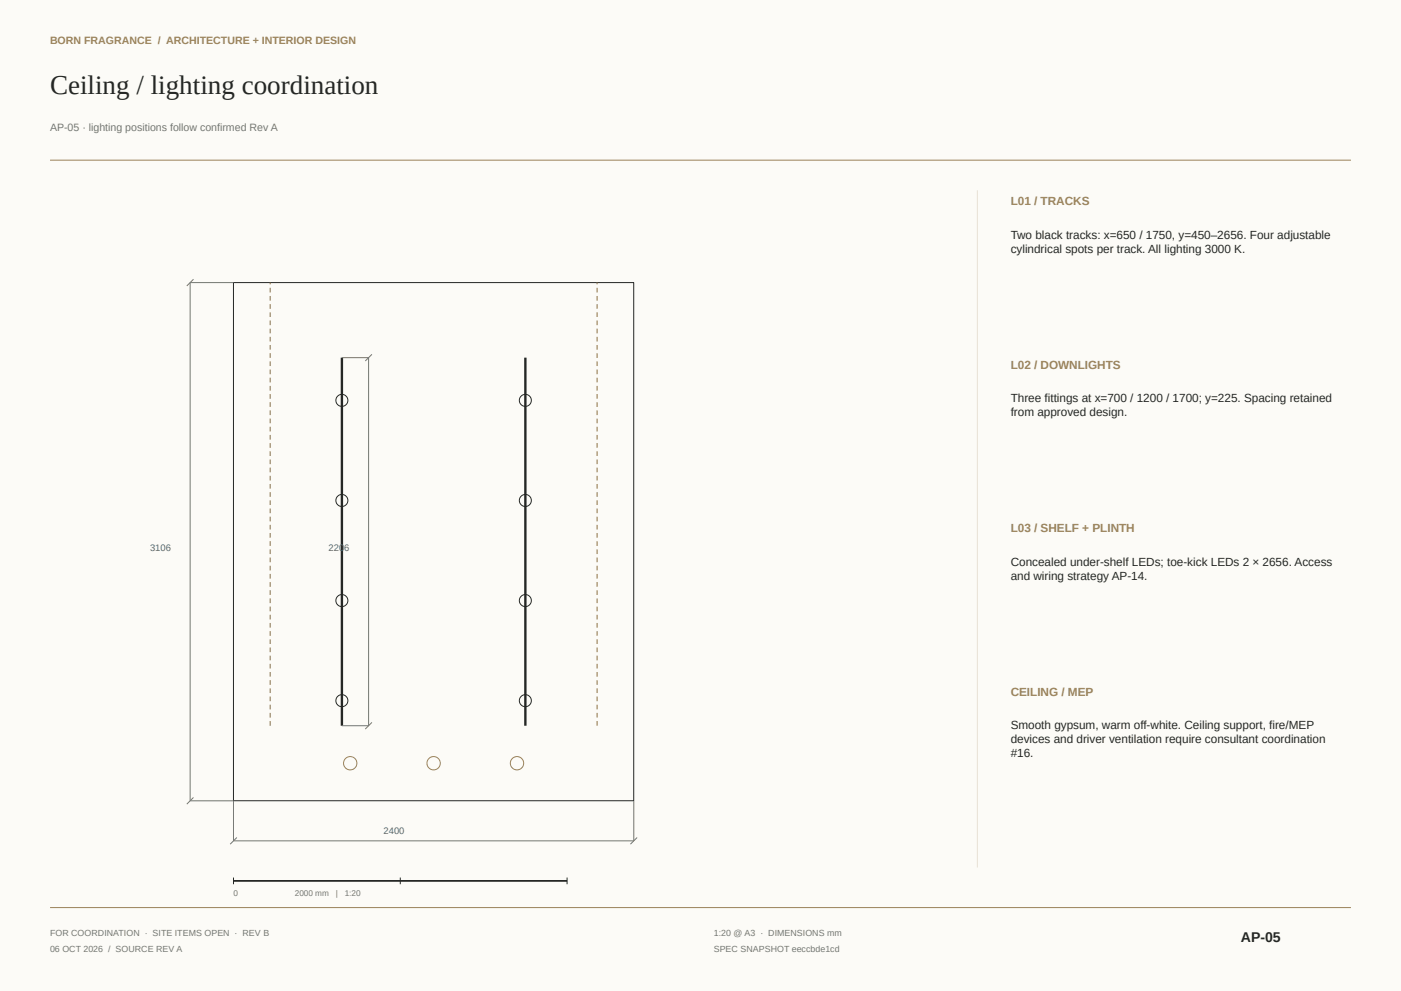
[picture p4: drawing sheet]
<svg xmlns="http://www.w3.org/2000/svg" width="420mm" height="297mm" viewBox="0 0 420 297" stroke-linecap="round" stroke-linejoin="round" font-family="sans-serif">
<defs><g id="words">
<text font-size="8.1" fill="#252725" x="15" y="28.1">Ceiling / lighting coordination</text>
<text font-size="4.2" fill="#252725" x="372" y="282.2">AP-05</text>
<g font-size="3.5" fill="#9a825a">
<text x="303" y="61.5">L01 / TRACKS</text>
<text x="303" y="110.5">L02 / DOWNLIGHTS</text>
<text x="303" y="159.5">L03 / SHELF + PLINTH</text>
<text x="303" y="208.5">CEILING / MEP</text>
</g>
<g font-size="3.5" fill="#252725">
<text x="303" y="71.5">Two black tracks: x=650 / 1750, y=450–2656. Four adjustable</text>
<text x="303" y="75.8">cylindrical spots per track. All lighting 3000 K.</text>
<text x="303" y="120.5">Three fittings at x=700 / 1200 / 1700; y=225. Spacing retained</text>
<text x="303" y="124.8">from approved design.</text>
<text x="303" y="169.5">Concealed under-shelf LEDs; toe-kick LEDs 2 × 2656. Access</text>
<text x="303" y="173.8">and wiring strategy AP-14.</text>
<text x="303" y="218.5">Smooth gypsum, warm off-white. Ceiling support, fire/MEP</text>
<text x="303" y="222.8">devices and driver ventilation require consultant coordination</text>
<text x="303" y="227">#16.</text>
</g>
<text font-size="3.2" fill="#9a825a" x="15" y="13.2">BORN FRAGRANCE / ARCHITECTURE + INTERIOR DESIGN</text>
<text font-size="3.2" fill="#737871" x="15" y="39.2">AP-05 · lighting positions follow confirmed Rev A</text>
<g font-size="2.8" fill="#466976">
<text x="45" y="165.2">3106</text>
<text x="98.5" y="165.2">2206</text>
<text x="115" y="249.8">2400</text>
</g>
<g font-size="2.7" fill="#737871">
<text x="15" y="280.6">FOR COORDINATION · SITE ITEMS OPEN · REV B</text>
<text x="214" y="280.6">1:20 @ A3 · DIMENSIONS mm</text>
<text x="15" y="285.2">06 OCT 2026 / SOURCE REV A</text>
<text x="214" y="285.2">SPEC SNAPSHOT eeccbde1cd</text>
</g>
<g font-size="2.5" fill="#737871">
<text x="70" y="268.5">0</text>
<text x="88.4" y="268.5">2000 mm</text>
<text x="100.7" y="268.5">|</text>
<text x="103.3" y="268.5">1:20</text>
</g>
</g></defs>
<path d="M0 0h420v297h-420z" fill-rule="evenodd" fill="#fcfbf7"/>
<g fill="none" stroke="#9a825a" stroke-width=".3">
<path d="M15 48h390M15 272h390"/>
<circle cx="105" cy="228.7" r="2"/>
<circle cx="130" cy="228.7" r="2"/>
<circle cx="155" cy="228.7" r="2"/>
</g>
<path d="M293 57v203" fill="none" stroke="#e8e1d5" stroke-width=".3"/>
<g fill="none" stroke="#252725" stroke-width=".3">
<path d="M70 84.7h120v155.3h-120zM70 263v2M120 263v2M170 263v2"/>
<circle cx="102.5" cy="120" r="1.8"/>
<circle cx="157.5" cy="120" r="1.8"/>
<circle cx="102.5" cy="150" r="1.8"/>
<circle cx="157.5" cy="150" r="1.8"/>
<circle cx="102.5" cy="180" r="1.8"/>
<circle cx="157.5" cy="180" r="1.8"/>
<circle cx="102.5" cy="210" r="1.8"/>
<circle cx="157.5" cy="210" r="1.8"/>
</g>
<path d="M102.5 107.2v110.3M157.5 107.2v110.3" fill="none" stroke="#252725" stroke-width=".71" stroke-linecap="butt"/>
<path d="M81 217.5v-132.8M179 217.5v-132.8" fill="none" stroke="#9a825a" stroke-width=".35" stroke-dasharray="1.4 1" stroke-linecap="butt"/>
<path d="M58 83.7l-2 2M70 84.7h-13v155.3h13v12h120v-12M102.5 107.2h8v110.3h-8M111.5 106.2l-2 2M111.5 216.5l-2 2M58 239l-2 2M71 251l-2 2M191 251l-2 2" fill="none" stroke="#737871" stroke-width=".3"/>
<path d="M70 264h100" fill="none" stroke="#252725" stroke-width=".53"/>
<use href="#words"/>
</svg>
